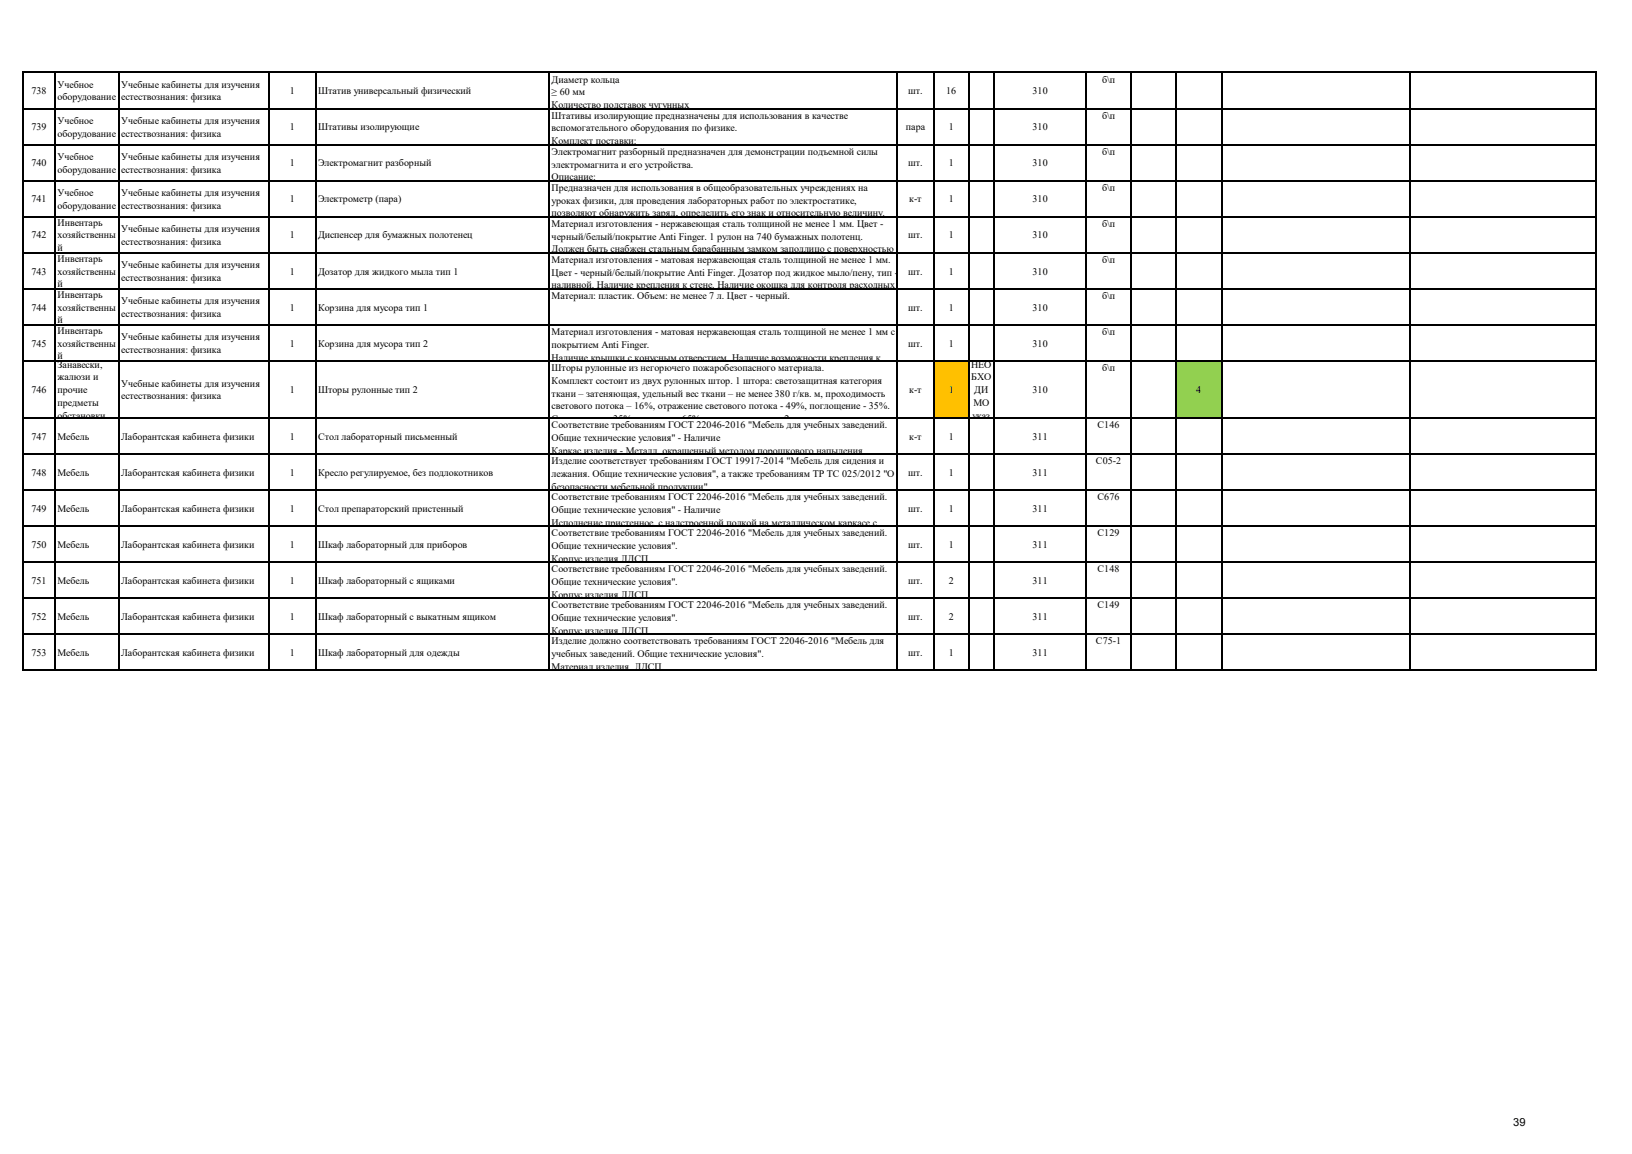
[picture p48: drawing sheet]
<svg xmlns="http://www.w3.org/2000/svg" width="297mm" height="210mm" viewBox="0 0 297 210" stroke-linecap="round" stroke-linejoin="round" font-family="sans-serif">
<defs><g id="words">
<text font-size="2" x="275.4" y="205">39</text>
<g font-size="1.8">
<text x="5.7" y="17.1">738</text>
<text x="10.5" y="16">Учебное</text>
<text x="22.1" y="16">Учебные кабинеты для изучения</text>
<text x="52.8" y="17.1">1</text>
<text x="57.9" y="17.1">Штатив универсальный физический</text>
<text x="100.4" y="15">Диаметр кольца</text>
<text x="100.4" y="17.4">≥ 60 мм</text>
<text x="165.3" y="17.1">шт.</text>
<text x="172.2" y="17.1">16</text>
<text x="187.9" y="17.1">310</text>
<text x="200.6" y="15">б\п</text>
<text x="5.7" y="23.7">739</text>
<text x="10.5" y="18.3">оборудование</text>
<text x="10.5" y="22.5">Учебное</text>
<text x="22.1" y="18.3">естествознания: физика</text>
<text x="22.1" y="22.5">Учебные кабинеты для изучения</text>
<text x="52.8" y="23.7">1</text>
<text x="57.9" y="23.7">Штативы изолирующие</text>
<text x="100.4" y="19.7">Количество подставок чугунных</text>
<text x="100.4" y="21.6">Штативы изолирующие предназначены для использования в качестве</text>
<text x="100.4" y="23.9">вспомогательного оборудования по физике.</text>
<text x="164.9" y="23.7">пара</text>
<text x="172.7" y="23.7">1</text>
<text x="187.9" y="23.7">310</text>
<text x="200.6" y="21.6">б\п</text>
<text x="10.5" y="24.9">оборудование</text>
<text x="10.5" y="29.1">Учебное</text>
<text x="22.1" y="24.9">естествознания: физика</text>
<text x="22.1" y="29.1">Учебные кабинеты для изучения</text>
<text x="100.4" y="26.3">Комплект поставки:</text>
<text x="100.4" y="28.2">Электромагнит разборный предназначен для демонстрации подъемной силы</text>
<text x="200.6" y="28.2">б\п</text>
<text x="5.7" y="30.3">740</text>
<text x="10.5" y="31.4">оборудование</text>
<text x="10.5" y="35.7">Учебное</text>
<text x="22.1" y="31.4">естествознания: физика</text>
<text x="22.1" y="35.7">Учебные кабинеты для изучения</text>
<text x="52.8" y="30.3">1</text>
<text x="57.9" y="30.3">Электромагнит разборный</text>
<text x="100.4" y="30.5">электромагнита и его устройства.</text>
<text x="100.4" y="32.8">Описание:</text>
<text x="100.4" y="34.7">Предназначен для использования в общеобразовательных учреждениях на</text>
<text x="165.3" y="30.3">шт.</text>
<text x="172.7" y="30.3">1</text>
<text x="187.9" y="30.3">310</text>
<text x="200.6" y="34.7">б\п</text>
<text x="5.7" y="36.8">741</text>
<text x="10.5" y="38">оборудование</text>
<text x="10.5" y="41.1">Инвентарь</text>
<text x="22.1" y="38">естествознания: физика</text>
<text x="52.8" y="36.8">1</text>
<text x="57.9" y="36.8">Электрометр (пара)</text>
<text x="100.4" y="37">уроках физики, для проведения лабораторных работ по электростатике,</text>
<text x="100.4" y="39.4">позволяют обнаружить заряд, определить его знак и относительную величину.</text>
<text x="100.4" y="41.3">Материал изготовления - нержавеющая сталь толщиной не менее 1 мм. Цвет -</text>
<text x="165.5" y="36.8">к-т</text>
<text x="172.7" y="36.8">1</text>
<text x="187.9" y="36.8">310</text>
<text x="200.6" y="41.3">б\п</text>
<text x="5.7" y="43.4">742</text>
<text x="10.5" y="43.4">хозяйственны</text>
<text x="10.5" y="45.7">й</text>
<text x="10.5" y="47.6">Инвентарь</text>
<text x="22.1" y="42.2">Учебные кабинеты для изучения</text>
<text x="22.1" y="44.5">естествознания: физика</text>
<text x="52.8" y="43.4">1</text>
<text x="57.9" y="43.4">Диспенсер для бумажных полотенец</text>
<text x="100.4" y="43.6">черный/белый/покрытие Anti Finger. 1 рулон на 740 бумажных полотенц.</text>
<text x="100.4" y="45.9">Должен быть снабжен стальным барабанным замком заподлицо с поверхностью</text>
<text x="100.4" y="47.8">Материал изготовления - матовая нержавеющая сталь толщиной не менее 1 мм.</text>
<text x="165.3" y="43.4">шт.</text>
<text x="172.7" y="43.4">1</text>
<text x="187.9" y="43.4">310</text>
<text x="200.6" y="47.8">б\п</text>
<text x="5.7" y="50">743</text>
<text x="10.5" y="50">хозяйственны</text>
<text x="10.5" y="52.3">й</text>
<text x="22.1" y="48.8">Учебные кабинеты для изучения</text>
<text x="22.1" y="51.1">естествознания: физика</text>
<text x="52.8" y="50">1</text>
<text x="57.9" y="50">Дозатор для жидкого мыла тип 1</text>
<text x="100.4" y="50.2">Цвет - черный/белый/покрытие Anti Finger. Дозатор под жидкое мыло/пену, тип -</text>
<text x="100.4" y="52.5">наливной. Наличие крепления к стене. Наличие окошка для контроля расходных</text>
<text x="165.3" y="50">шт.</text>
<text x="172.7" y="50">1</text>
<text x="187.9" y="50">310</text>
<text x="5.7" y="56.5">744</text>
<text x="10.5" y="54.2">Инвентарь</text>
<text x="10.5" y="56.5">хозяйственны</text>
<text x="10.5" y="58.9">й</text>
<text x="22.1" y="55.3">Учебные кабинеты для изучения</text>
<text x="22.1" y="57.7">естествознания: физика</text>
<text x="52.8" y="56.5">1</text>
<text x="57.9" y="56.5">Корзина для мусора тип 1</text>
<text x="100.4" y="54.4">Материал: пластик. Объем: не менее 7 л. Цвет - черный.</text>
<text x="165.3" y="56.5">шт.</text>
<text x="172.7" y="56.5">1</text>
<text x="187.9" y="56.5">310</text>
<text x="200.6" y="54.4">б\п</text>
<text x="5.7" y="63.1">745</text>
<text x="10.5" y="60.8">Инвентарь</text>
<text x="10.5" y="63.1">хозяйственны</text>
<text x="10.5" y="65.4">й</text>
<text x="22.1" y="61.9">Учебные кабинеты для изучения</text>
<text x="22.1" y="64.2">естествознания: физика</text>
<text x="52.8" y="63.1">1</text>
<text x="57.9" y="63.1">Корзина для мусора тип 2</text>
<text x="100.4" y="61">Материал изготовления - матовая нержавеющая сталь толщиной не менее 1 мм с</text>
<text x="100.4" y="63.3">покрытием Anti Finger.</text>
<text x="100.4" y="65.6">Наличие крышки с конусным отверстием. Наличие возможности крепления к</text>
<text x="165.3" y="63.1">шт.</text>
<text x="172.7" y="63.1">1</text>
<text x="187.9" y="63.1">310</text>
<text x="200.6" y="61">б\п</text>
<text x="5.7" y="71.6">746</text>
<text x="10.5" y="66.9">Занавески,</text>
<text x="10.5" y="69.2">жалюзи и</text>
<text x="10.5" y="71.6">прочие</text>
<text x="22.1" y="70.4">Учебные кабинеты для изучения</text>
<text x="52.8" y="71.6">1</text>
<text x="57.9" y="71.6">Шторы рулонные тип 2</text>
<text x="100.4" y="67.5">Шторы рулонные из негорючего пожаробезопасного материала.</text>
<text x="100.4" y="69.9">Комплект состоит из двух рулонных штор. 1 штора: светозащитная категория</text>
<text x="165.5" y="71.6">к-т</text>
<text x="172.7" y="71.6">1</text>
<text x="176.7" y="66.9">НЕО</text>
<text x="176.8" y="69.2">БХО</text>
<text x="177.3" y="71.6">ДИ</text>
<text x="187.9" y="71.6">310</text>
<text x="200.6" y="67.5">б\п</text>
<text x="217.7" y="71.6">4</text>
<text x="10.5" y="73.9">предметы</text>
<text x="10.5" y="76.2">обстановки</text>
<text x="22.1" y="72.7">естествознания: физика</text>
<text x="100.4" y="72.2">ткани – затеняющая, удельный вес ткани – не менее 380 г/кв. м, проходимость</text>
<text x="100.4" y="74.5">светового потока – 16%, отражение светового потока - 49%, поглощение - 35%.</text>
<text x="100.4" y="76.9">Состав ткани: 35% полиэстэр, 65% поливинилхлорид. 2 штора: светозащитная</text>
<text x="100.4" y="77.9">Соответствие требованиям ГОСТ 22046-2016 &quot;Мебель для учебных заведений.</text>
<text x="177" y="76.2">указ</text>
<text x="177.1" y="73.9">МО</text>
<text x="199.8" y="77.9">С146</text>
<text x="5.7" y="80">747</text>
<text x="10.5" y="80">Мебель</text>
<text x="22.1" y="80">Лаборантская кабинета физики</text>
<text x="52.8" y="80">1</text>
<text x="57.9" y="80">Стол лабораторный письменный</text>
<text x="100.4" y="80.2">Общие технические условия&quot; - Наличие</text>
<text x="100.4" y="82.6">Каркас изделия - Металл, окрашенный методом порошкового напыления</text>
<text x="165.5" y="80">к-т</text>
<text x="172.7" y="80">1</text>
<text x="187.9" y="80">311</text>
<text x="5.7" y="86.6">748</text>
<text x="10.5" y="86.6">Мебель</text>
<text x="22.1" y="86.6">Лаборантская кабинета физики</text>
<text x="52.8" y="86.6">1</text>
<text x="57.9" y="86.6">Кресло регулируемое, без подлокотников</text>
<text x="100.4" y="84.5">Изделие соответствует требованиям ГОСТ 19917-2014 &quot;Мебель для сидения и</text>
<text x="100.4" y="86.8">лежания. Общие технические условия&quot;, а также требованиям ТР ТС 025/2012 &quot;О</text>
<text x="100.4" y="89.1">безопасности мебельной продукции&quot;</text>
<text x="165.3" y="86.6">шт.</text>
<text x="172.7" y="86.6">1</text>
<text x="187.9" y="86.6">311</text>
<text x="199.5" y="84.5">С05-2</text>
<text x="5.7" y="93.2">749</text>
<text x="10.5" y="93.2">Мебель</text>
<text x="22.1" y="93.2">Лаборантская кабинета физики</text>
<text x="52.8" y="93.2">1</text>
<text x="57.9" y="93.2">Стол препараторский пристенный</text>
<text x="100.4" y="91">Соответствие требованиям ГОСТ 22046-2016 &quot;Мебель для учебных заведений.</text>
<text x="100.4" y="93.4">Общие технические условия&quot; - Наличие</text>
<text x="100.4" y="95.7">Исполнение пристенное, с надстроенной полкой на металлическом каркасе с</text>
<text x="165.3" y="93.2">шт.</text>
<text x="172.7" y="93.2">1</text>
<text x="187.9" y="93.2">311</text>
<text x="199.8" y="91">С676</text>
<text x="5.7" y="99.7">750</text>
<text x="10.5" y="99.7">Мебель</text>
<text x="22.1" y="99.7">Лаборантская кабинета физики</text>
<text x="52.8" y="99.7">1</text>
<text x="57.9" y="99.7">Шкаф лабораторный для приборов</text>
<text x="100.4" y="97.6">Cоответствие требованиям ГОСТ 22046-2016 &quot;Мебель для учебных заведений.</text>
<text x="100.4" y="99.9">Общие технические условия&quot;.</text>
<text x="165.3" y="99.7">шт.</text>
<text x="172.7" y="99.7">1</text>
<text x="187.9" y="99.7">311</text>
<text x="199.8" y="97.6">С129</text>
<text x="5.7" y="106.3">751</text>
<text x="10.5" y="106.3">Мебель</text>
<text x="22.1" y="106.3">Лаборантская кабинета физики</text>
<text x="52.8" y="106.3">1</text>
<text x="57.9" y="106.3">Шкаф лабораторный с ящиками</text>
<text x="100.4" y="102.3">Корпус изделия ЛДСП.</text>
<text x="100.4" y="104.2">Cоответствие требованиям ГОСТ 22046-2016 &quot;Мебель для учебных заведений.</text>
<text x="100.4" y="106.5">Общие технические условия&quot;.</text>
<text x="165.3" y="106.3">шт.</text>
<text x="172.7" y="106.3">2</text>
<text x="187.9" y="106.3">311</text>
<text x="199.8" y="104.2">С148</text>
<text x="5.7" y="112.8">752</text>
<text x="10.5" y="112.8">Мебель</text>
<text x="22.1" y="112.8">Лаборантская кабинета физики</text>
<text x="52.8" y="112.8">1</text>
<text x="57.9" y="112.8">Шкаф лабораторный с выкатным ящиком</text>
<text x="100.4" y="108.8">Корпус изделия ЛДСП.</text>
<text x="100.4" y="110.7">Cоответствие требованиям ГОСТ 22046-2016 &quot;Мебель для учебных заведений.</text>
<text x="100.4" y="113.1">Общие технические условия&quot;.</text>
<text x="165.3" y="112.8">шт.</text>
<text x="172.7" y="112.8">2</text>
<text x="187.9" y="112.8">311</text>
<text x="199.8" y="110.7">С149</text>
<text x="5.7" y="119.4">753</text>
<text x="10.5" y="119.4">Мебель</text>
<text x="22.1" y="119.4">Лаборантская кабинета физики</text>
<text x="52.8" y="119.4">1</text>
<text x="57.9" y="119.4">Шкаф лабораторный для одежды</text>
<text x="100.4" y="115.4">Корпус изделия ЛДСП.</text>
<text x="100.4" y="117.3">Изделие должно соответствовать требованиям ГОСТ 22046-2016 &quot;Мебель для</text>
<text x="100.4" y="119.6">учебных заведений. Общие технические условия&quot;.</text>
<text x="165.3" y="119.4">шт.</text>
<text x="172.7" y="119.4">1</text>
<text x="187.9" y="119.4">311</text>
<text x="199.5" y="117.3">С75-1</text>
<text x="100.4" y="121.9">Материал изделия ЛДСП.</text>
</g>
</g></defs>
<path d="M169.9 65.7h6.4v10.4h-6.4z" fill-rule="evenodd" fill="#ffc000"/>
<path d="M214 65.7h8.3v10.4h-8.3z" fill-rule="evenodd" fill="#92d050"/>
<g fill="none" stroke="#000" stroke-width=".21">
<path d="M4.2 13.1v109M4.3 13.2h286.3M4.3 19.7h286.3M10.1 13.3v108.8M21.7 13.3v108.8M48.9 13.3v108.8M57.5 13.3v108.8M100 13.3v108.8M163.3 13.3v108.8M169.9 13.3v108.8M176.3 13.3v108.8M180.9 13.3v108.8"/>
<path d="M197.7 13.3v108.8M205.8 13.3v108.8M214 13.3v108.8M222.3 13.3v108.8M256.6 13.3v108.8M290.5 13.3v108.8M4.3 26.3h286.3M4.3 32.9h286.3M4.3 39.4h286.3M4.3 46h286.3M4.3 52.6h286.3M4.3 59.1h286.3"/>
<path d="M4.3 65.7h286.3M4.3 76.1h286.3M4.3 82.6h286.3M4.3 89.2h286.3M4.3 95.8h286.3M4.3 102.3h286.3M4.3 108.9h286.3M4.3 115.4h286.3M4.3 122h286.3"/>
</g>
<use href="#words"/>
</svg>
